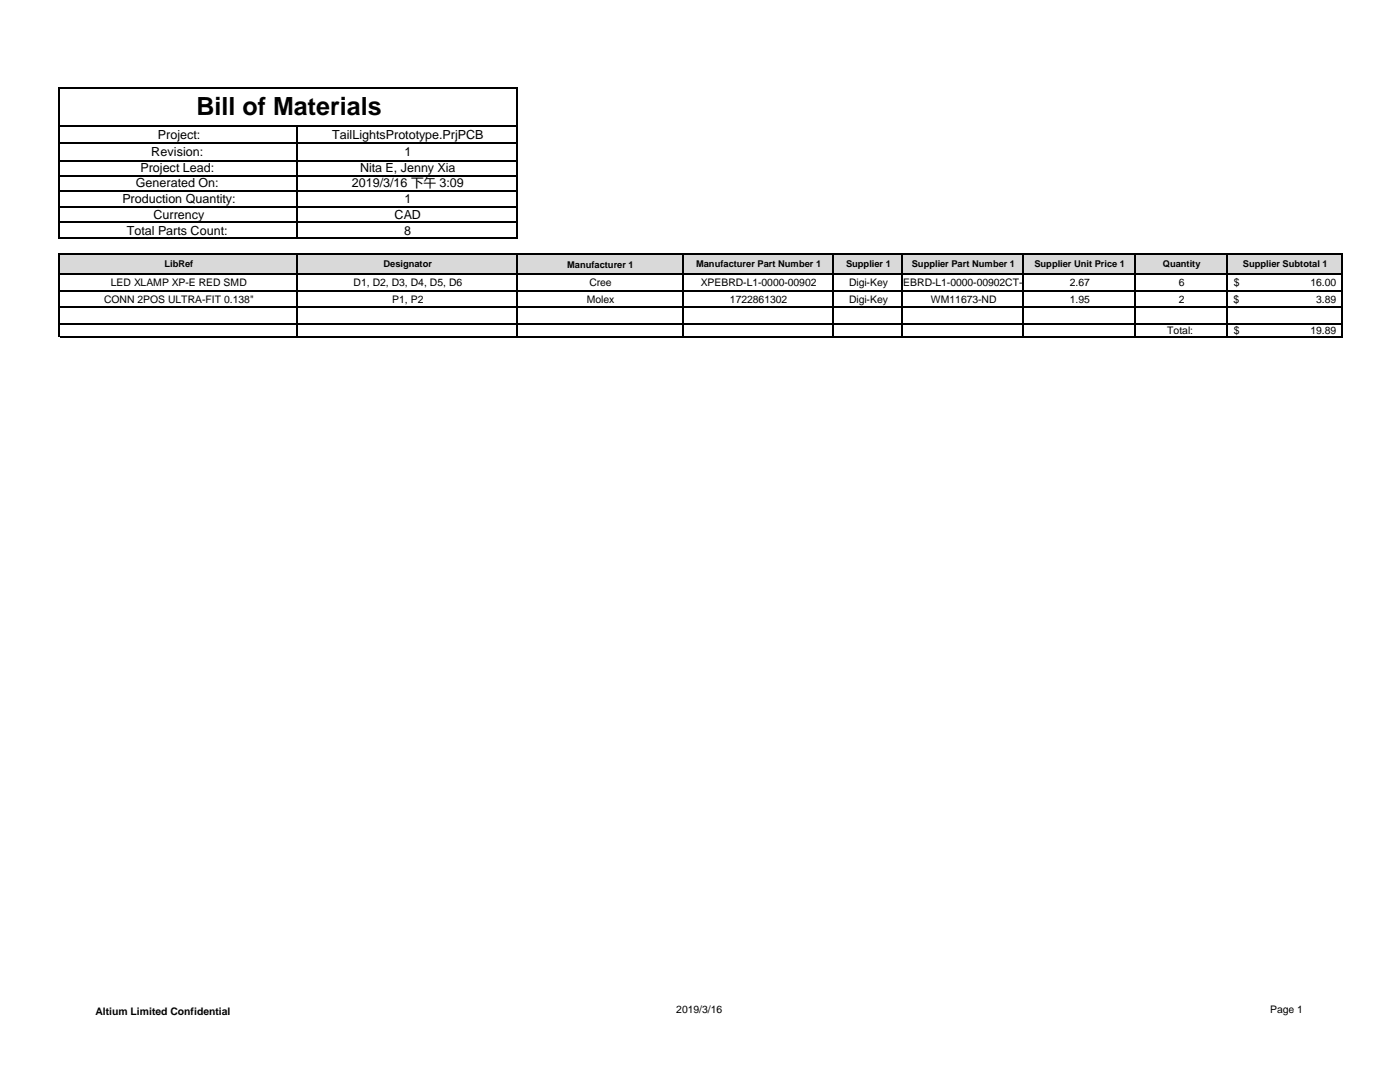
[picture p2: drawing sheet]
<svg xmlns="http://www.w3.org/2000/svg" width="279mm" height="216mm" viewBox="0 0 279 216" stroke-linecap="round" stroke-linejoin="round" font-family="sans-serif">
<defs><g id="words">
<text font-size="5" x="39.2" y="23">Bill of Materials</text>
<g font-size="2.5">
<text x="31.5" y="27.7">Project:</text>
<text x="66.3" y="27.7">TailLightsPrototype.PrjPCB</text>
<text x="28" y="34.4">Project Lead:</text>
<text x="30.2" y="31.2">Revision:</text>
<text x="71.8" y="34.4">Nita E, Jenny Xia</text>
<text x="80.7" y="31.2">1</text>
<text x="24.4" y="40.5">Production Quantity:</text>
<text x="27.1" y="37.4">Generated On:</text>
<text x="70.2" y="37.4">2019/3/16 下午 3:09</text>
<text x="80.7" y="40.5">1</text>
<text x="25.3" y="46.8">Total Parts Count:</text>
<text x="30.6" y="43.7">Currency</text>
<text x="78.7" y="43.7">CAD</text>
<text x="80.7" y="46.9">8</text>
</g>
<g font-size="2.1">
<text x="22.1" y="57.1">LED XLAMP XP-E RED SMD</text>
<text x="70.6" y="57.1">D1, D2, D3, D4, D5, D6</text>
<text x="117.6" y="57.1">Cree</text>
<text x="139.9" y="57.1">XPEBRD-L1-0000-00902</text>
<text x="169.5" y="57.1">Digi-Key XPEBRD-L1-0000-00902CT-ND</text>
<text x="213.5" y="57.1">2.67</text>
<text x="235.2" y="57.1">6</text>
<text x="246.2" y="57.1">$</text>
<text x="261.5" y="57.1">16.00</text>
<text x="20.8" y="60.4">CONN 2POS ULTRA-FIT 0.138&quot;</text>
<text x="78.3" y="60.4">P1, P2</text>
<text x="117.1" y="60.4">Molex</text>
<text x="145.7" y="60.4">1722861302</text>
<text x="169.5" y="60.4">Digi-Key</text>
<text x="185.7" y="60.4">WM11673-ND</text>
<text x="213.5" y="60.4">1.95</text>
<text x="235.2" y="60.4">2</text>
<text x="246.2" y="60.4">$</text>
<text x="262.7" y="60.4">3.89</text>
<text x="233" y="66.6">Total:</text>
<text x="246.2" y="66.6">$</text>
<text x="261.5" y="66.6">19.89</text>
<text x="19" y="202.6">Altium Limited Confidential</text>
<text x="135" y="202.1">2019/3/16</text>
<text x="253.5" y="202.1">Page 1</text>
</g>
<g font-size="1.9">
<text x="32.8" y="53.3">LibRef</text>
<text x="76.5" y="53.3">Designator</text>
<text x="113.2" y="53.4">Manufacturer 1</text>
<text x="138.9" y="53.3">Manufacturer Part Number 1</text>
<text x="168.9" y="53.3">Supplier 1</text>
<text x="182" y="53.3">Supplier Part Number 1</text>
<text x="206.4" y="53.3">Supplier Unit Price 1</text>
<text x="232.1" y="53.3">Quantity</text>
<text x="248.1" y="53.3">Supplier Subtotal 1</text>
</g>
</g></defs>
<path d="M12 50.7h255.9v4h-255.9z" fill-rule="evenodd" fill="#d9d9d9"/>
<g fill="none" stroke="#000" stroke-width=".21">
<path d="M11.9 17.4v30.3M12 17.5h91.4M103.2 17.6v30.1M12 25.1h91.4M12 28.6h91.4M12 32h91.4M12 35h91.4M12 38h91.4M59.3 25.2v22.5M11.9 50.6v16.7M12 41.2h91.4M12 44.4h91.4"/>
<path d="M12 47.6h91.4M12 50.7h256M12 54.7h256M12 58h256M59.3 50.8v16.5M103.2 50.8v16.5M136.3 50.8v16.5M166.3 50.8v16.5M180.1 50.8v16.5M204.2 50.8v16.5M226.5 50.8v16.5M244.9 50.8v16.5"/>
<path d="M267.9 50.8v16.5M12 61.3h256M12 64.6h256M12 67.2h256"/>
</g>
<use href="#words"/>
</svg>
